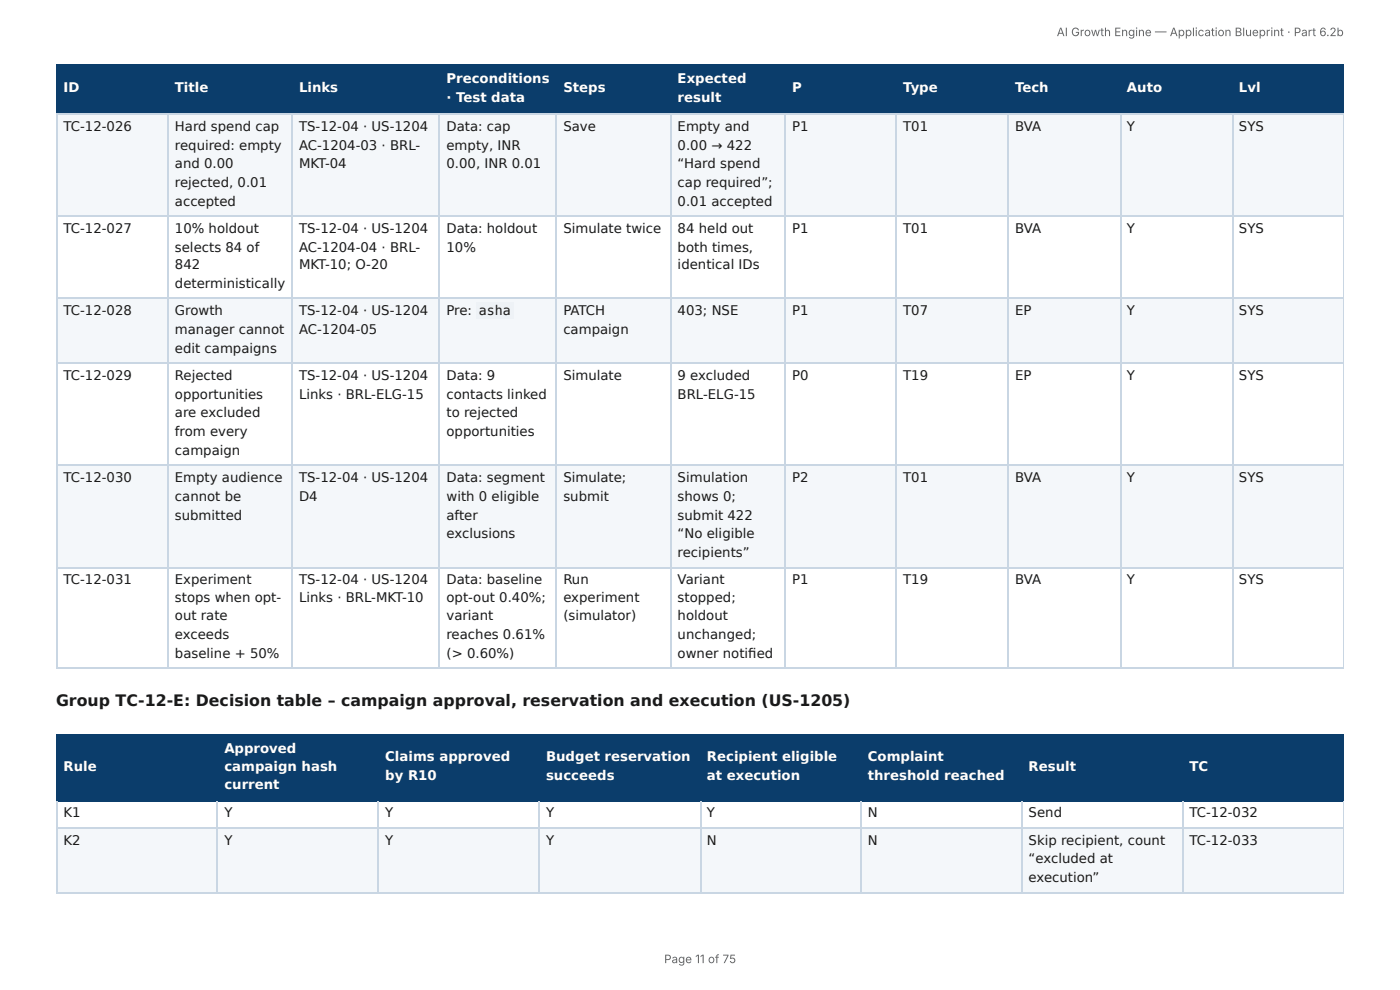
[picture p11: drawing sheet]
<svg xmlns="http://www.w3.org/2000/svg" width="297mm" height="210mm" viewBox="0 0 297 210" stroke-linecap="round" stroke-linejoin="round" font-family="sans-serif">
<defs><g id="words">
<text font-size="3.3" fill="#1a1a1a" x="11.9" y="150">Group TC-12-E: Decision table – campaign approval, reservation and execution (US-1205)</text>
<g font-size="2.8" fill="#fff">
<text x="94.8" y="17.7">Preconditions</text>
<text x="143.9" y="17.7">Expected</text>
<text x="13.5" y="19.6">ID</text>
<text x="37.1" y="19.6">Title</text>
<text x="63.5" y="19.6">Links</text>
<text x="94.8" y="21.7">· Test data</text>
<text x="119.6" y="19.6">Steps</text>
<text x="143.9" y="21.7">result</text>
<text x="168.3" y="19.6">P</text>
<text x="191.8" y="19.6">Type</text>
<text x="215.6" y="19.6">Tech</text>
<text x="239.4" y="19.6">Auto</text>
<text x="263.1" y="19.6">Lvl</text>
<text x="47.7" y="159.8">Approved</text>
<text x="81.8" y="161.7">Claims approved</text>
<text x="116" y="161.7">Budget reservation</text>
<text x="150.2" y="161.7">Recipient eligible</text>
<text x="184.3" y="161.7">Complaint</text>
<text x="13.5" y="163.8">Rule</text>
<text x="47.7" y="163.8">campaign hash</text>
<text x="47.7" y="167.5">current</text>
<text x="81.8" y="165.6">by R10</text>
<text x="116" y="165.6">succeeds</text>
<text x="150.2" y="165.6">at execution</text>
<text x="184.3" y="165.6">threshold reached</text>
<text x="218.5" y="163.8">Result</text>
<text x="252.6" y="163.8">TC</text>
</g>
<g font-size="2.8" fill="#1a1a1a">
<text x="13.5" y="27.8">TC-12-026</text>
<text x="37.1" y="27.8">Hard spend cap</text>
<text x="63.5" y="27.8">TS-12-04 · US-1204</text>
<text x="94.8" y="27.8">Data: cap</text>
<text x="119.6" y="27.8">Save</text>
<text x="143.9" y="27.8">Empty and</text>
<text x="168.3" y="27.8">P1</text>
<text x="191.8" y="27.8">T01</text>
<text x="215.6" y="27.8">BVA</text>
<text x="239.4" y="27.8">Y</text>
<text x="263.1" y="27.8">SYS</text>
<text x="37.1" y="31.8">required: empty</text>
<text x="37.1" y="35.7">and 0.00</text>
<text x="63.5" y="31.8">AC-1204-03 · BRL-</text>
<text x="63.5" y="35.7">MKT-04</text>
<text x="94.8" y="31.8">empty, INR</text>
<text x="94.8" y="35.7">0.00, INR 0.01</text>
<text x="143.9" y="31.8">0.00 → 422</text>
<text x="143.9" y="35.7">“Hard spend</text>
<text x="37.1" y="39.7">rejected, 0.01</text>
<text x="143.9" y="39.7">cap required”;</text>
<text x="37.1" y="43.7">accepted</text>
<text x="143.9" y="43.7">0.01 accepted</text>
<text x="13.5" y="49.5">TC-12-027</text>
<text x="37.1" y="49.5">10% holdout</text>
<text x="37.1" y="53.4">selects 84 of</text>
<text x="63.5" y="49.5">TS-12-04 · US-1204</text>
<text x="63.5" y="53.4">AC-1204-04 · BRL-</text>
<text x="94.8" y="49.5">Data: holdout</text>
<text x="94.8" y="53.4">10%</text>
<text x="119.6" y="49.5">Simulate twice</text>
<text x="143.9" y="49.5">84 held out</text>
<text x="143.9" y="53.4">both times,</text>
<text x="168.3" y="49.5">P1</text>
<text x="191.8" y="49.5">T01</text>
<text x="215.6" y="49.5">BVA</text>
<text x="239.4" y="49.5">Y</text>
<text x="263.1" y="49.5">SYS</text>
<text x="37.1" y="57.2">842</text>
<text x="63.5" y="57.2">MKT-10; O-20</text>
<text x="143.9" y="57.2">identical IDs</text>
<text x="37.1" y="61.1">deterministically</text>
<text x="13.5" y="66.9">TC-12-028</text>
<text x="37.1" y="66.9">Growth</text>
<text x="37.1" y="70.9">manager cannot</text>
<text x="63.5" y="66.9">TS-12-04 · US-1204</text>
<text x="63.5" y="70.9">AC-1204-05</text>
<text x="94.8" y="66.9">Pre:</text>
<text x="101.7" y="66.9">asha</text>
<text x="119.6" y="66.9">PATCH</text>
<text x="119.6" y="70.9">campaign</text>
<text x="143.9" y="66.9">403; NSE</text>
<text x="168.3" y="66.9">P1</text>
<text x="191.8" y="66.9">T07</text>
<text x="215.6" y="66.9">EP</text>
<text x="239.4" y="66.9">Y</text>
<text x="263.1" y="66.9">SYS</text>
<text x="37.1" y="74.9">edit campaigns</text>
<text x="13.5" y="80.7">TC-12-029</text>
<text x="37.1" y="80.7">Rejected</text>
<text x="63.5" y="80.7">TS-12-04 · US-1204</text>
<text x="94.8" y="80.7">Data: 9</text>
<text x="119.6" y="80.7">Simulate</text>
<text x="143.9" y="80.7">9 excluded</text>
<text x="168.3" y="80.7">P0</text>
<text x="191.8" y="80.7">T19</text>
<text x="215.6" y="80.7">EP</text>
<text x="239.4" y="80.7">Y</text>
<text x="263.1" y="80.7">SYS</text>
<text x="37.1" y="84.7">opportunities</text>
<text x="37.1" y="88.6">are excluded</text>
<text x="63.5" y="84.7">Links · BRL-ELG-15</text>
<text x="94.8" y="84.7">contacts linked</text>
<text x="94.8" y="88.6">to rejected</text>
<text x="143.9" y="84.7">BRL-ELG-15</text>
<text x="37.1" y="92.6">from every</text>
<text x="94.8" y="92.6">opportunities</text>
<text x="37.1" y="96.6">campaign</text>
<text x="13.5" y="102.4">TC-12-030</text>
<text x="37.1" y="102.4">Empty audience</text>
<text x="37.1" y="106.4">cannot be</text>
<text x="63.5" y="102.4">TS-12-04 · US-1204</text>
<text x="63.5" y="106.4">D4</text>
<text x="94.8" y="102.4">Data: segment</text>
<text x="94.8" y="106.4">with 0 eligible</text>
<text x="119.6" y="102.4">Simulate;</text>
<text x="119.6" y="106.4">submit</text>
<text x="143.9" y="102.4">Simulation</text>
<text x="143.9" y="106.4">shows 0;</text>
<text x="168.3" y="102.4">P2</text>
<text x="191.8" y="102.4">T01</text>
<text x="215.6" y="102.4">BVA</text>
<text x="239.4" y="102.4">Y</text>
<text x="263.1" y="102.4">SYS</text>
<text x="37.1" y="110.3">submitted</text>
<text x="94.8" y="110.3">after</text>
<text x="143.9" y="110.3">submit 422</text>
<text x="94.8" y="114.3">exclusions</text>
<text x="143.9" y="114.3">“No eligible</text>
<text x="143.9" y="118.3">recipients”</text>
<text x="13.5" y="124.1">TC-12-031</text>
<text x="37.1" y="124.1">Experiment</text>
<text x="63.5" y="124.1">TS-12-04 · US-1204</text>
<text x="94.8" y="124.1">Data: baseline</text>
<text x="119.6" y="124.1">Run</text>
<text x="143.9" y="124.1">Variant</text>
<text x="168.3" y="124.1">P1</text>
<text x="191.8" y="124.1">T19</text>
<text x="215.6" y="124.1">BVA</text>
<text x="239.4" y="124.1">Y</text>
<text x="263.1" y="124.1">SYS</text>
<text x="37.1" y="127.8">stops when opt-</text>
<text x="37.1" y="131.8">out rate</text>
<text x="63.5" y="127.8">Links · BRL-MKT-10</text>
<text x="94.8" y="127.8">opt-out 0.40%;</text>
<text x="94.8" y="131.8">variant</text>
<text x="119.6" y="127.8">experiment</text>
<text x="119.6" y="131.8">(simulator)</text>
<text x="143.9" y="127.8">stopped;</text>
<text x="143.9" y="131.8">holdout</text>
<text x="37.1" y="135.7">exceeds</text>
<text x="94.8" y="135.7">reaches 0.61%</text>
<text x="143.9" y="135.7">unchanged;</text>
<text x="37.1" y="139.7">baseline + 50%</text>
<text x="94.8" y="139.7">(&gt; 0.60%)</text>
<text x="143.9" y="139.7">owner notifi ed</text>
<text x="13.5" y="173.6">K1</text>
<text x="47.7" y="173.6">Y</text>
<text x="81.8" y="173.6">Y</text>
<text x="116" y="173.6">Y</text>
<text x="150.2" y="173.6">Y</text>
<text x="184.3" y="173.6">N</text>
<text x="218.5" y="173.6">Send</text>
<text x="252.6" y="173.6">TC-12-032</text>
<text x="13.5" y="179.4">K2</text>
<text x="47.7" y="179.4">Y</text>
<text x="81.8" y="179.4">Y</text>
<text x="116" y="179.4">Y</text>
<text x="150.2" y="179.4">N</text>
<text x="184.3" y="179.4">N</text>
<text x="218.5" y="179.4">Skip recipient, count</text>
<text x="252.6" y="179.4">TC-12-033</text>
<text x="218.5" y="183.4">“excluded at</text>
<text x="218.5" y="187.3">execution”</text>
</g>
<g font-size="2.5" fill="#666">
<text x="224.4" y="7.7">AI Growth Engine — Application Blueprint · Part 6.2b</text>
<text x="141.1" y="204.5">Page 11 of 75</text>
</g>
</g></defs>
<g fill="#0b3d6b">
<path d="M12.2 14h23.5v10.1h-23.5z"/>
<path d="M35.7 14h26.5v10.1h-26.5z"/>
<path d="M62.2 14h31.2v10.1h-31.2z"/>
<path d="M93.4 14h24.9v10.1h-24.9z"/>
<path d="M118.3 14h24v10.1h-24z"/>
<path d="M142.3 14h24.7v10.1h-24.7z"/>
<path d="M167 14h23.5v10.1h-23.5z"/>
<path d="M190.5 14h23.5v10.1h-23.5z"/>
<path d="M214 14h23.9v10.1h-23.9z"/>
<path d="M237.9 14h23.8v10.1h-23.8z"/>
<path d="M261.7 14h23.7v10.1h-23.7z"/>
</g>
<g fill="#f4f7fa">
<path d="M12.2 24.1h23.5v21.7h-23.5z"/>
<path d="M35.7 24.1h26.5v21.7h-26.5z"/>
<path d="M62.2 24.1h31.2v21.7h-31.2z"/>
<path d="M93.4 24.1h24.9v21.7h-24.9z"/>
<path d="M118.3 24.1h24v21.7h-24z"/>
<path d="M142.3 24.1h24.7v21.7h-24.7z"/>
<path d="M167 24.1h23.5v21.7h-23.5z"/>
<path d="M190.5 24.1h23.5v21.7h-23.5z"/>
<path d="M214 24.1h23.9v21.7h-23.9z"/>
<path d="M237.9 24.1h23.8v21.7h-23.8z"/>
<path d="M261.7 24.1h23.7v21.7h-23.7z"/>
<path d="M12.2 63.5h23.5v13.8h-23.5z"/>
<path d="M35.7 63.5h26.5v13.8h-26.5z"/>
<path d="M62.2 63.5h31.2v13.8h-31.2z"/>
<path d="M93.4 63.5h24.9v13.8h-24.9z"/>
<path d="M118.3 63.5h24v13.8h-24z"/>
<path d="M142.3 63.5h24.7v13.8h-24.7z"/>
<path d="M167 63.5h23.5v13.8h-23.5z"/>
<path d="M190.5 63.5h23.5v13.8h-23.5z"/>
<path d="M214 63.5h23.9v13.8h-23.9z"/>
<path d="M237.9 63.5h23.8v13.8h-23.8z"/>
<path d="M261.7 63.5h23.7v13.8h-23.7z"/>
<path d="M12.2 98.7h23.5v21.7h-23.5z"/>
<path d="M35.7 98.7h26.5v21.7h-26.5z"/>
<path d="M62.2 98.7h31.2v21.7h-31.2z"/>
<path d="M93.4 98.7h24.9v21.7h-24.9z"/>
<path d="M118.3 98.7h24v21.7h-24z"/>
<path d="M142.3 98.7h24.7v21.7h-24.7z"/>
<path d="M167 98.7h23.5v21.7h-23.5z"/>
<path d="M190.5 98.7h23.5v21.7h-23.5z"/>
<path d="M214 98.7h23.9v21.7h-23.9z"/>
<path d="M237.9 98.7h23.8v21.7h-23.8z"/>
<path d="M261.7 98.7h23.7v21.7h-23.7z"/>
</g>
<g fill="none" stroke="#0b3d6b" stroke-width=".26">
<path d="M11.9 13.9h273.5M12 13.8v10.5M35.6 13.8v10.5M62 13.8v10.5M93.3 13.8v10.5M118.1 13.8v10.5M142.5 13.8v10.5M166.8 13.8v10.5M190.4 13.8v10.5M214.2 13.8v10.5M238 13.8v10.5M261.8 13.8v10.5"/>
<path d="M11.9 24.2h273.5"/>
</g>
<path d="M285.3 13.8v10.5" fill="none" stroke="#0b3d6b" stroke-width=".21"/>
<g fill="none" stroke="#c9d6e3" stroke-width=".26">
<path d="M11.9 24.2h273.5M12 24.3v117.8M35.6 24.3v117.8M62 24.3v117.8M93.3 24.3v117.8M118.1 24.3v117.8M142.5 24.3v117.8M166.8 24.3v117.8M190.4 24.3v117.8M214.2 24.3v117.8M238 24.3v117.8M261.8 24.3v117.8"/>
<path d="M11.9 45.9h273.5M11.9 63.4h273.5M11.9 77.1h273.5M11.9 98.8h273.5M11.9 120.5h273.5M11.9 141.9h273.5"/>
</g>
<path d="M285.3 24.3v117.8" fill="none" stroke="#c9d6e3" stroke-width=".21"/>
<g fill="#0b3d6b">
<path d="M12.2 155.8h34.1v14.3h-34.1z"/>
<path d="M46.3 155.8h34.1v14.3h-34.1z"/>
<path d="M80.4 155.8h34.2v14.3h-34.2z"/>
<path d="M114.6 155.8h34.1v14.3h-34.1z"/>
<path d="M148.7 155.8h34.1v14.3h-34.1z"/>
<path d="M182.8 155.8h34.2v14.3h-34.2z"/>
<path d="M217 155.8h34.1v14.3h-34.1z"/>
<path d="M251.1 155.8h34.3v14.3h-34.3z"/>
</g>
<g fill="#f4f7fa">
<path d="M12.2 175.9h34.1v13.8h-34.1z"/>
<path d="M46.3 175.9h34.1v13.8h-34.1z"/>
<path d="M80.4 175.9h34.2v13.8h-34.2z"/>
<path d="M114.6 175.9h34.1v13.8h-34.1z"/>
<path d="M148.7 175.9h34.1v13.8h-34.1z"/>
<path d="M182.8 175.9h34.2v13.8h-34.2z"/>
<path d="M217 175.9h34.1v13.8h-34.1z"/>
<path d="M251.1 175.9h34.3v13.8h-34.3z"/>
</g>
<path d="M11.9 156h273.5M12 155.8v14.3M46.2 155.8v14.3M80.3 155.8v14.3M114.4 155.8v14.3M148.8 155.8v14.3M183 155.8v14.3M217.1 155.8v14.3M251.2 155.8v14.3M11.9 170h273.5" fill="none" stroke="#0b3d6b" stroke-width=".26"/>
<path d="M285.3 155.8v14.3" fill="none" stroke="#0b3d6b" stroke-width=".21"/>
<path d="M11.9 175.8h273.5M12 170.1v19.6M46.2 170.1v19.6M80.3 170.1v19.6M114.4 170.1v19.6M148.8 170.1v19.6M183 170.1v19.6M217.1 170.1v19.6M251.2 170.1v19.6M11.9 189.6h273.5" fill="none" stroke="#c9d6e3" stroke-width=".26"/>
<path d="M285.3 170.1v19.6" fill="none" stroke="#c9d6e3" stroke-width=".21"/>
<path d="M101.1 64.3h7.9v3.4h-7.9z" fill="#eef2f6"/>
<use href="#words"/>
</svg>
